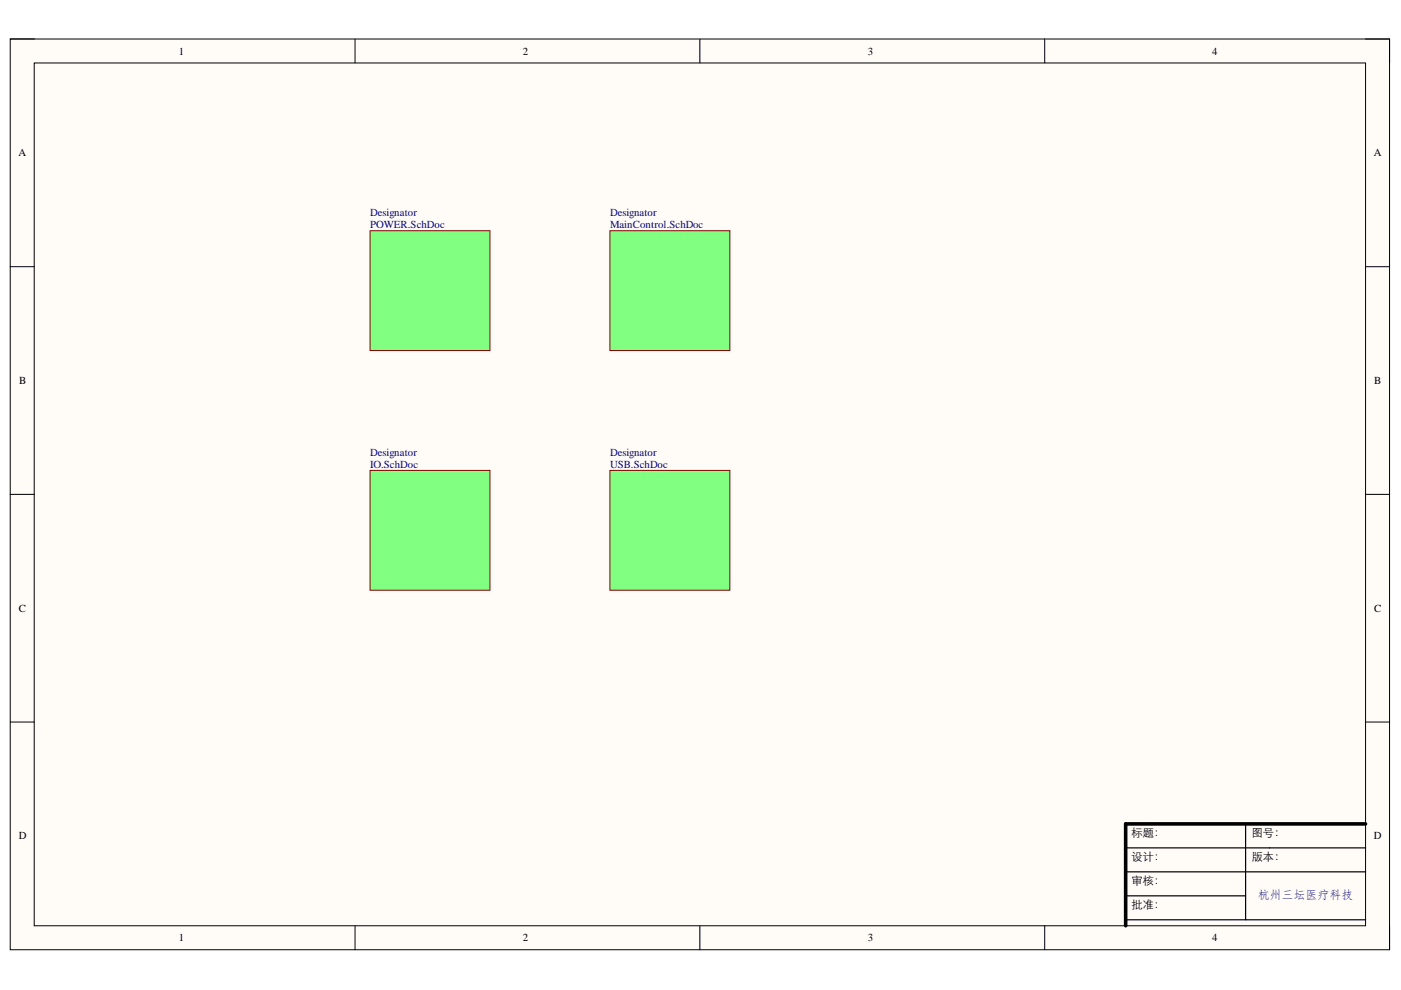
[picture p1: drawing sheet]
<svg xmlns="http://www.w3.org/2000/svg" width="297mm" height="210mm" viewBox="0 0 297 210" stroke-linecap="round" stroke-linejoin="round" font-family="sans-serif">
<defs><g id="words">
<text font-size="2.5" fill="#000080" x="266.7" y="190.5">杭州三坛医疗科技</text>
<g font-size="2.4">
<text x="239.9" y="177.3">标题：</text>
<text x="265.4" y="177.3">图号：</text>
<text x="239.9" y="182.3">设计：</text>
<text x="265.4" y="182.3">版本：</text>
<text x="239.9" y="187.4">审核：</text>
<text x="239.9" y="192.6">批准：</text>
</g>
<g font-size="2.3">
<text x="37.9" y="11.6">1</text>
<text x="110.8" y="11.6">2</text>
<text x="184" y="11.6">3</text>
<text x="257" y="11.6">4</text>
<text x="3.9" y="33.1">A</text>
<text x="291.3" y="33.1">A</text>
<text x="4.1" y="81.4">B</text>
<text x="291.4" y="81.4">B</text>
<text x="4" y="129.7">C</text>
<text x="291.4" y="129.7">C</text>
<text x="4" y="177.9">D</text>
<text x="291.3" y="177.9">D</text>
<text x="37.9" y="199.6">1</text>
<text x="110.8" y="199.6">2</text>
<text x="184" y="199.6">3</text>
<text x="257" y="199.6">4</text>
</g>
<g font-size="2.3" fill="#000080">
<text x="78.5" y="45.8">Designator</text>
<text x="129.4" y="45.8">Designator</text>
<text x="78.5" y="48.3">POWER.SchDoc</text>
<text x="129.4" y="48.3">MainControl.SchDoc</text>
<text x="78.5" y="96.7">Designator</text>
<text x="78.5" y="99.2">IO.SchDoc</text>
<text x="129.4" y="96.7">Designator</text>
<text x="129.4" y="99.2">USB.SchDoc</text>
</g>
</g></defs>
<path d="M2.2 8.3h292.4v193.1h-292.4z" fill-rule="evenodd" fill="#fffcf8"/>
<path d="M2.2 8.3h292.4v193.1h-292.4z" fill="none" stroke="#000" stroke-width=".21"/>
<path d="M7.3 13.4h282.2v182.9h-282.2z" fill-rule="evenodd" fill="#fffcf8"/>
<g fill="none" stroke="#000" stroke-width=".21">
<path d="M2.2 8.3h5.1M7.3 13.4h282.2v182.9h-282.2zM75.3 8.3v5M148.4 8.3v5M221.5 8.3v5.1M289.5 8.3h5.1v5.1M2.2 56.5h5.1M289.5 56.5h5.1M2.2 104.8h5.1M289.5 104.8h5.1M2.2 153.1h5.1M289.5 153.1h5.1"/>
<path d="M75.3 196.3v5.1M148.4 196.3v5.1M221.5 196.3v5.1M294.6 196.3v5.1"/>
</g>
<path d="M289.5 174.7h-50.8v21.6" fill="none" stroke="#000" stroke-width=".76"/>
<path d="M238.7 179.8h50.8M264.1 174.7v20.3M238.7 189.9h25.4M238.7 184.9h50.8M238.7 195h50.8" fill="none" stroke="#000" stroke-width=".25"/>
<path d="M78.5 48.9h25.4v25.4h-25.4z" fill-rule="evenodd" fill="#80ff80"/>
<path d="M78.5 48.9h25.4v25.4h-25.4z" fill="none" stroke="#800000" stroke-width=".21"/>
<path d="M129.3 48.9h25.4v25.4h-25.4z" fill-rule="evenodd" fill="#80ff80"/>
<path d="M129.3 48.9h25.4v25.4h-25.4z" fill="none" stroke="#800000" stroke-width=".21"/>
<path d="M78.5 99.7h25.4v25.4h-25.4z" fill-rule="evenodd" fill="#80ff80"/>
<path d="M78.5 99.7h25.4v25.4h-25.4z" fill="none" stroke="#800000" stroke-width=".21"/>
<path d="M129.3 99.7h25.4v25.4h-25.4z" fill-rule="evenodd" fill="#80ff80"/>
<path d="M129.3 99.7h25.4v25.4h-25.4z" fill="none" stroke="#800000" stroke-width=".21"/>
<use href="#words"/>
</svg>
